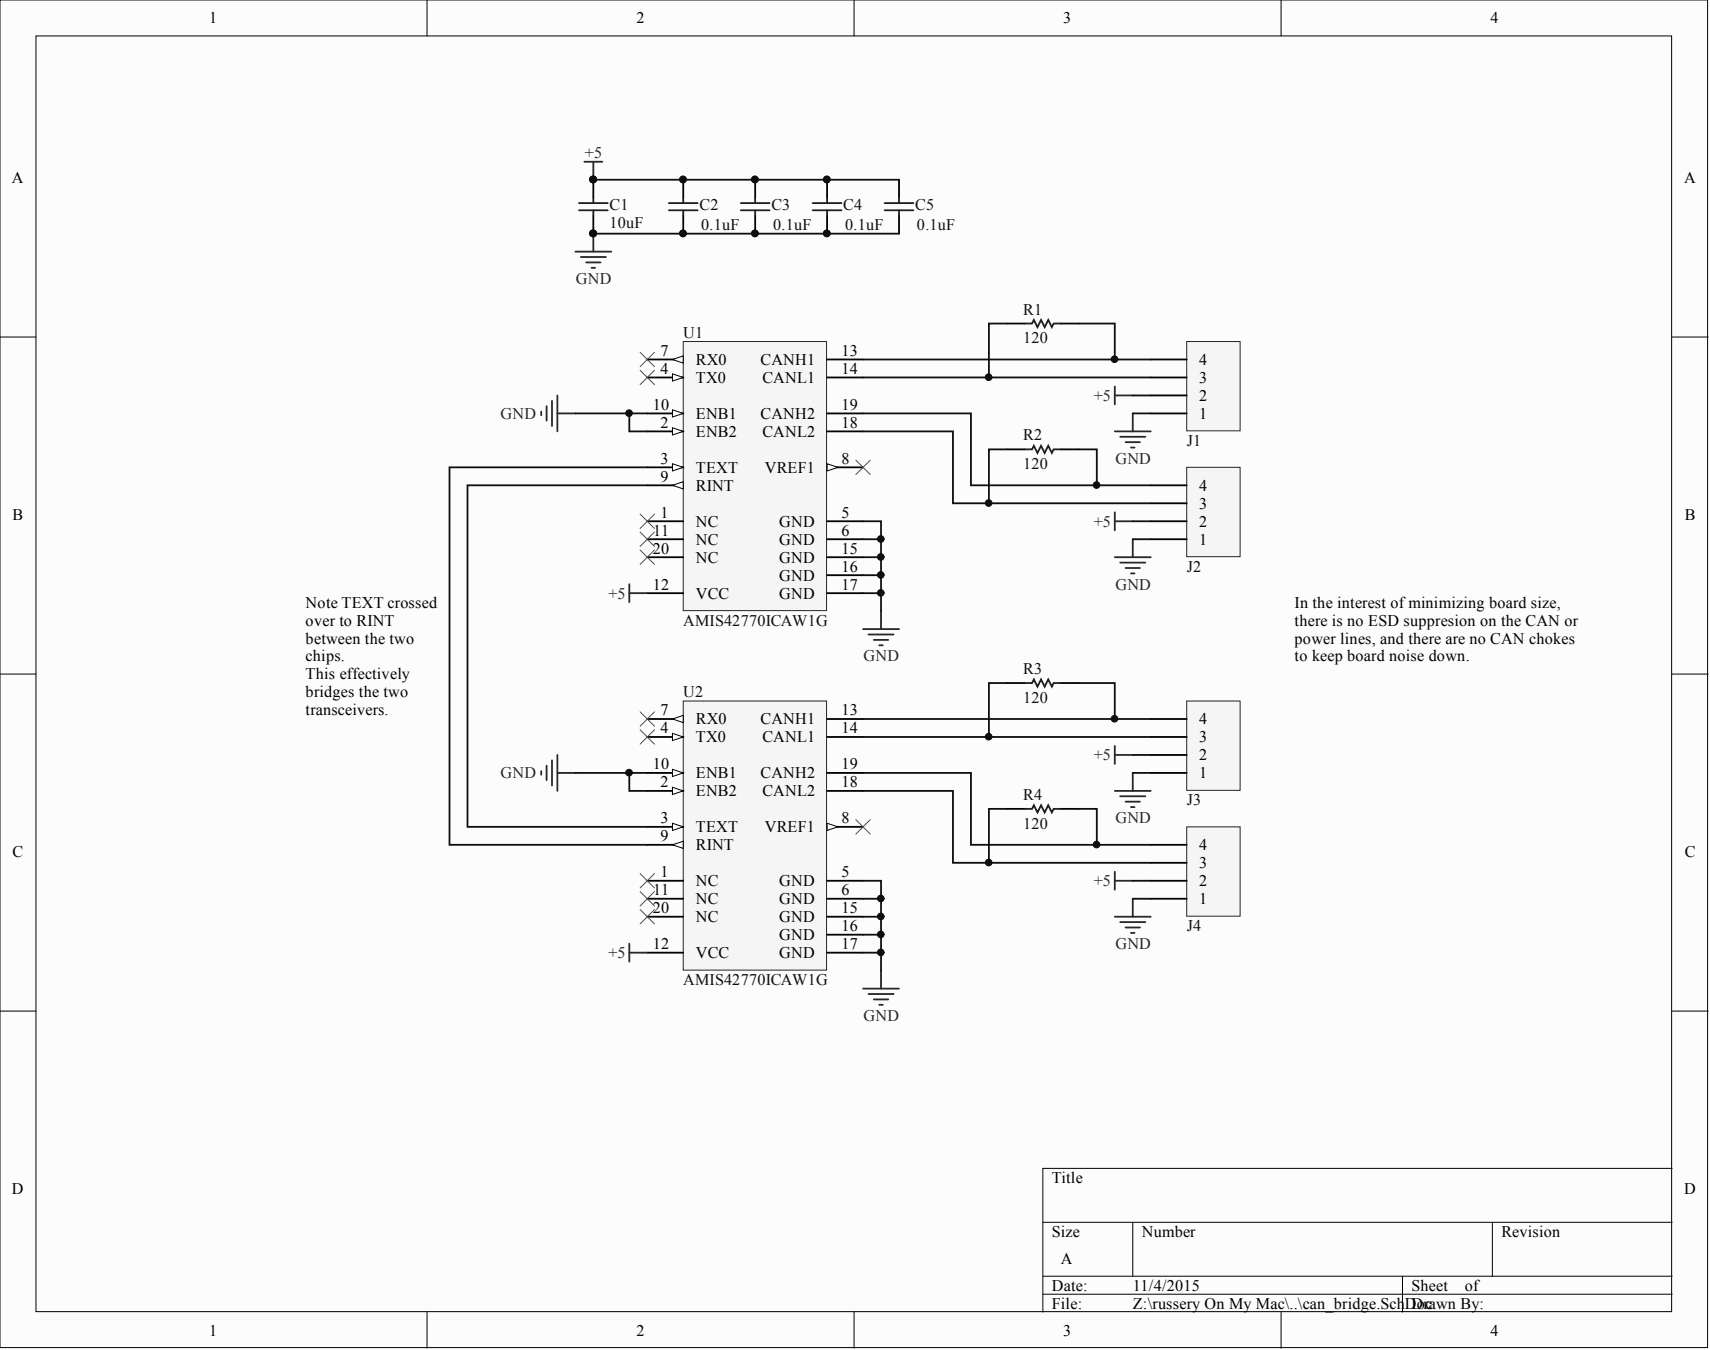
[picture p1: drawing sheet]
<svg xmlns="http://www.w3.org/2000/svg" width="241mm" height="190mm" viewBox="0 0 241 190" stroke-linecap="round" stroke-linejoin="round" font-family="sans-serif">
<defs><g id="words">
<g font-size="2.3">
<text x="29.5" y="3.3">1</text>
<text x="89.8" y="3.3">2</text>
<text x="150" y="3.3">3</text>
<text x="210.3" y="3.3">4</text>
<text x="1.7" y="25.8">A</text>
<text x="237.7" y="25.8">A</text>
<text x="93.2" y="52.8">4</text>
<text x="93.2" y="50.2">7</text>
<text x="98.2" y="51.5">RX0</text>
<text x="107.3" y="51.5">CANH1</text>
<text x="118.7" y="50.2">13</text>
<text x="118.7" y="52.8">14</text>
<text x="169.2" y="51.5">4</text>
<text x="92.1" y="57.8">10</text>
<text x="98.2" y="54">TX0</text>
<text x="98.2" y="59.1">ENB1</text>
<text x="107.3" y="59.1">CANH2</text>
<text x="107.6" y="54">CANL1</text>
<text x="118.7" y="57.8">19</text>
<text x="169.2" y="59.1">1</text>
<text x="169.2" y="56.6">2</text>
<text x="169.2" y="54">3</text>
<text x="93.2" y="60.4">2</text>
<text x="93.2" y="65.4">3</text>
<text x="98.2" y="61.6">ENB2</text>
<text x="107.6" y="61.6">CANL2</text>
<text x="118.7" y="65.4">8</text>
<text x="118.7" y="60.4">18</text>
<text x="93.2" y="68">9</text>
<text x="98.2" y="66.7">TEXT</text>
<text x="98.2" y="69.2">RINT</text>
<text x="107.9" y="66.7">VREF1</text>
<text x="169.2" y="71.8">3</text>
<text x="169.2" y="69.2">4</text>
<text x="1.8" y="73.4">B</text>
<text x="92.2" y="75.6">11</text>
<text x="93.2" y="73">1</text>
<text x="98.2" y="74.3">NC</text>
<text x="98.2" y="76.9">NC</text>
<text x="109.9" y="74.3">GND</text>
<text x="109.9" y="76.9">GND</text>
<text x="118.7" y="73">5</text>
<text x="118.7" y="75.6">6</text>
<text x="169.2" y="76.9">1</text>
<text x="169.2" y="74.3">2</text>
<text x="237.7" y="73.4">B</text>
<text x="92.1" y="83.2">12</text>
<text x="92.1" y="78.1">20</text>
<text x="98.2" y="79.4">NC</text>
<text x="109.9" y="79.4">GND</text>
<text x="109.9" y="81.9">GND</text>
<text x="118.7" y="78.1">15</text>
<text x="118.7" y="80.7">16</text>
<text x="118.7" y="83.2">17</text>
<text x="43.1" y="85.7">Note TEXT crossed</text>
<text x="43.1" y="88.3">over to RINT</text>
<text x="98.2" y="84.5">VCC</text>
<text x="109.9" y="84.5">GND</text>
<text x="182.7" y="85.7">In the interest of minimizing board size,</text>
<text x="182.7" y="88.3">there is no ESD suppresion on the CAN or</text>
<text x="43.1" y="90.8">between the two</text>
<text x="43.1" y="93.3">chips.</text>
<text x="43.1" y="95.9">This effectively</text>
<text x="182.7" y="90.8">power lines, and there are no CAN chokes</text>
<text x="182.7" y="93.3">to keep board noise down.</text>
<text x="43.1" y="98.4">bridges the two</text>
<text x="43.1" y="101">transceivers.</text>
<text x="93.2" y="101">7</text>
<text x="118.7" y="101">13</text>
<text x="93.2" y="103.5">4</text>
<text x="98.2" y="104.8">TX0</text>
<text x="98.2" y="102.2">RX0</text>
<text x="107.3" y="102.2">CANH1</text>
<text x="107.6" y="104.8">CANL1</text>
<text x="118.7" y="103.5">14</text>
<text x="169.2" y="107.3">2</text>
<text x="169.2" y="104.8">3</text>
<text x="169.2" y="102.2">4</text>
<text x="92.1" y="108.6">10</text>
<text x="93.2" y="111.1">2</text>
<text x="98.2" y="112.4">ENB2</text>
<text x="98.2" y="109.8">ENB1</text>
<text x="107.3" y="109.8">CANH2</text>
<text x="107.6" y="112.4">CANL2</text>
<text x="118.7" y="111.1">18</text>
<text x="118.7" y="108.6">19</text>
<text x="169.2" y="109.8">1</text>
<text x="93.2" y="116.2">3</text>
<text x="93.2" y="118.7">9</text>
<text x="98.2" y="117.4">TEXT</text>
<text x="98.2" y="120">RINT</text>
<text x="107.9" y="117.4">VREF1</text>
<text x="118.7" y="116.2">8</text>
<text x="169.2" y="120">4</text>
<text x="1.8" y="120.9">C</text>
<text x="93.2" y="123.8">1</text>
<text x="98.2" y="125">NC</text>
<text x="109.9" y="125">GND</text>
<text x="118.7" y="123.8">5</text>
<text x="169.2" y="125">2</text>
<text x="169.2" y="122.5">3</text>
<text x="237.7" y="120.9">C</text>
<text x="92.1" y="128.9">20</text>
<text x="92.2" y="126.3">11</text>
<text x="98.2" y="127.6">NC</text>
<text x="98.2" y="130.1">NC</text>
<text x="109.9" y="127.6">GND</text>
<text x="109.9" y="130.1">GND</text>
<text x="118.7" y="126.3">6</text>
<text x="118.7" y="128.9">15</text>
<text x="118.7" y="131.4">16</text>
<text x="169.2" y="127.6">1</text>
<text x="92.1" y="133.9">12</text>
<text x="98.2" y="135.2">VCC</text>
<text x="109.9" y="132.7">GND</text>
<text x="109.9" y="135.2">GND</text>
<text x="118.7" y="133.9">17</text>
<text x="148.4" y="166.9">Title</text>
<text x="1.7" y="168.5">D</text>
<text x="237.7" y="168.5">D</text>
<text x="148.4" y="174.5">Size</text>
<text x="149.7" y="178.3">A</text>
<text x="161.1" y="174.5">Number</text>
<text x="211.9" y="174.5">Revision</text>
<text x="148.4" y="182.1">Date:</text>
<text x="148.4" y="184.7">File:</text>
<text x="159.8" y="182.1">11/4/2015</text>
<text x="159.8" y="184.7">Z:\russery On My Mac\..\can_bridge.Sch</text>
<text x="198.3" y="184.7">DDorawn By:</text>
<text x="199.2" y="182.1">Sheet</text>
<text x="201.1" y="184.7">c</text>
<text x="206.7" y="182.1">of</text>
<text x="29.5" y="188.5">1</text>
<text x="89.8" y="188.5">2</text>
<text x="150" y="188.5">3</text>
<text x="210.3" y="188.5">4</text>
</g>
<g font-size="2.3" fill="#262626">
<text x="82.5" y="22.3">+5</text>
<text x="81.3" y="40.1">GND</text>
<text x="70.6" y="59.1">GND</text>
<text x="154.3" y="56.6">+5</text>
<text x="157.4" y="65.4">GND</text>
<text x="154.3" y="74.3">+5</text>
<text x="157.4" y="83.2">GND</text>
<text x="85.8" y="84.5">+5</text>
<text x="121.9" y="93.3">GND</text>
<text x="154.3" y="107.3">+5</text>
<text x="70.6" y="109.8">GND</text>
<text x="157.4" y="116.2">GND</text>
<text x="154.3" y="125">+5</text>
<text x="85.8" y="135.2">+5</text>
<text x="157.4" y="133.9">GND</text>
<text x="121.9" y="144.1">GND</text>
</g>
<g font-size="2.3" fill="#0e0e0e">
<text x="86" y="29.7">C1</text>
<text x="98.7" y="29.7">C2</text>
<text x="108.8" y="29.7">C3</text>
<text x="119" y="29.7">C4</text>
<text x="129.1" y="29.7">C5</text>
<text x="86" y="32.2">10uF</text>
<text x="99" y="32.5">0.1uF</text>
<text x="109.1" y="32.5">0.1uF</text>
<text x="119.2" y="32.5">0.1uF</text>
<text x="129.4" y="32.5">0.1uF</text>
<text x="96.4" y="47.7">U1</text>
<text x="144.4" y="44.4">R1</text>
<text x="144.4" y="48.4">120</text>
<text x="144.4" y="62.1">R2</text>
<text x="167.5" y="62.9">J1</text>
<text x="144.4" y="66.2">120</text>
<text x="167.5" y="80.7">J2</text>
<text x="96.4" y="88.3">AMIS42770ICAW1G</text>
<text x="144.4" y="95.1">R3</text>
<text x="96.4" y="98.4">U2</text>
<text x="144.4" y="99.2">120</text>
<text x="144.4" y="112.9">R4</text>
<text x="167.5" y="113.6">J3</text>
<text x="144.4" y="116.9">120</text>
<text x="167.5" y="131.4">J4</text>
<text x="96.4" y="139">AMIS42770ICAW1G</text>
</g>
</g></defs>
<g fill="#fcfcfc" stroke="#000" stroke-width=".14">
<path d="M0 0h241v190.2h-241z"/>
<path d="M5.1 5.1h230.8v180h-230.8z"/>
</g>
<g fill="none" stroke="#000" stroke-width=".14">
<path d="M60.3 0v5.1M120.5 0v5.1M180.8 0v5.1M0 47.6h5.1M236 47.6h5M0 95.1h5.1M236 95.1h5M0 142.7h5.1M236 142.7h5M147.2 172.5h88.8M159.8 172.5v7.6M210.6 172.5v7.6"/>
<path d="M236 164.9h-88.8v20.3M60.3 185.2v5M120.5 185.2v5M147.2 180.1h88.8M147.2 182.6h88.8M180.8 185.2v5M197.9 180.1v5.1"/>
</g>
<path d="M96.4 48.2h20.2v38h-20.2z" fill="#f5f5f5" stroke="#262626" stroke-width=".14"/>
<path d="M91.3 73.6h5.1M91.3 60.9h5.1" fill="none" stroke="#000" stroke-width=".25"/>
<path d="M94.9 60.4l1.5 .5-1.5 .5z" fill="#fcfcfc" stroke="#000" stroke-width=".14"/>
<path d="M91.3 65.9h5.1" fill="none" stroke="#000" stroke-width=".25"/>
<path d="M94.9 65.4l1.5 .5-1.5 .6z" fill="#fcfcfc" stroke="#000" stroke-width=".14"/>
<path d="M91.3 53.3h5.1" fill="none" stroke="#000" stroke-width=".25"/>
<path d="M94.9 52.8l1.5 .5-1.5 .5z" fill="#fcfcfc" stroke="#000" stroke-width=".14"/>
<path d="M91.3 50.7h5.1M116.7 73.6h5.1M116.7 76.1h5.1" fill="none" stroke="#000" stroke-width=".25"/>
<path d="M94.9 50.7l1.5-.5v1z" fill="#fcfcfc" stroke="#000" stroke-width=".14"/>
<path d="M116.7 65.9h5.1" fill="none" stroke="#000" stroke-width=".25"/>
<path d="M116.7 65.4l1.5 .5-1.5 .6z" fill="#fcfcfc" stroke="#000" stroke-width=".14"/>
<path d="M91.3 68.5h5.1" fill="none" stroke="#000" stroke-width=".25"/>
<path d="M94.9 68.5l1.5-.5v1z" fill="#fcfcfc" stroke="#000" stroke-width=".14"/>
<path d="M91.3 58.3h5.1" fill="none" stroke="#000" stroke-width=".25"/>
<path d="M94.9 57.8l1.5 .5-1.5 .5z" fill="#fcfcfc" stroke="#000" stroke-width=".14"/>
<g fill="none" stroke="#000" stroke-width=".25">
<path d="M116.7 50.7h5.1M116.7 53.3h5.1M116.7 58.3h5.1M142.1 45.7h2.5M149.7 45.7h2.5M91.3 76.1h5.1M91.3 78.6h5.1M116.7 78.6h5.1M116.7 60.9h5.1M142.1 63.4h2.5M149.7 63.4h2.5M91.3 83.7h5.1"/>
<path d="M116.7 83.7h5.1M116.7 81.2h5.1"/>
</g>
<path d="M88.8 82.4v2.6M88.8 83.7h2.5M121.8 88.8h5.1M122.5 89.5h3.6M123.3 90.3h2M124.1 91.1h.5M124.3 86.2v2.6" fill="none" stroke="#262626" stroke-width=".25"/>
<path d="M121.8 73.6h2.5v12.6M121.8 76.1h2.5M121.8 78.6h2.5M121.8 81.2h2.5M121.8 83.7h2.5" fill="none" stroke="#0e0e0e" stroke-width=".25"/>
<g fill="#0e0e0e" stroke="#0e0e0e" stroke-width=".14">
<circle cx="124.3" cy="76.1" r=".47"/>
<circle cx="124.3" cy="78.6" r=".47"/>
<circle cx="124.3" cy="81.1" r=".47"/>
<circle cx="124.3" cy="83.7" r=".47"/>
</g>
<path d="M90.3 77.6l2.1 2M90.3 75.1l2.1 2M90.3 72.5l2.1 2.1M92.4 77.6l-2.1 2M92.4 75.1l-2.1 2M92.4 72.5l-2.1 2.1M120.8 64.9l2 2.1M122.8 64.9l-2 2.1" fill="none" stroke="#4c4c4c" stroke-width=".14"/>
<path d="M144.6 45.7h1l.3-.6 .5 1.1 .5-1.1 .5 1.1 .5-1.1 .5 1.1 .3-.5h1M144.6 63.4h1l.3-.5 .5 1 .5-1 .5 1 .5-1 .5 1 .3-.5h1" fill="none" stroke="#1c1c1c" stroke-width=".25"/>
<path d="M167.5 48.2h7.5v12.6h-7.5z" fill="#f5f5f5" stroke="#262626" stroke-width=".14"/>
<path d="M83.7 25.4v2.5M83.7 30.4v2.6M162.4 58.3h5.1M162.4 55.8h5.1M162.4 53.3h5.1M162.4 50.7h5.1" fill="none" stroke="#000" stroke-width=".25"/>
<g fill="#0e0e0e" stroke="#0e0e0e" stroke-width=".14">
<circle cx="83.7" cy="32.9" r=".47"/>
<circle cx="83.7" cy="25.3" r=".47"/>
<circle cx="88.8" cy="58.3" r=".47"/>
</g>
<path d="M81.7 28.7h4.1M81.7 29.7h4.1M83.7 27.9v.8M83.7 29.7v.7" fill="none" stroke="#1c1c1c" stroke-width=".25"/>
<path d="M76.4 58.1v.5M77.1 57.3v2.1M77.9 56.6v3.5M78.7 55.8v5.1M78.7 58.3h2.5M157.3 54.5v2.6M157.3 55.8h2.5M159.8 58.3v2.6M157.3 60.9h5.1M158.1 61.6h3.5M158.8 62.4h2.1M159.6 63.2h.5" fill="none" stroke="#262626" stroke-width=".25"/>
<path d="M81.2 58.3h10.1M88.8 58.3v2.6h2.5M121.8 53.3h40.6M121.8 50.7h40.6M159.8 58.3h2.6M159.8 55.8h2.6" fill="none" stroke="#0e0e0e" stroke-width=".25"/>
<path d="M167.5 65.9h7.5v12.7h-7.5z" fill="#f5f5f5" stroke="#262626" stroke-width=".14"/>
<path d="M96.4 25.4v2.5M96.4 30.4v2.6M106.6 25.4v2.5M106.6 30.4v2.6M116.7 25.4v2.5M116.7 30.4v2.6M126.9 25.4v2.5M126.9 30.4v2.6M162.4 76.1h5.1M162.4 73.6h5.1M162.4 71h5.1M162.4 68.5h5.1" fill="none" stroke="#000" stroke-width=".25"/>
<g fill="none" stroke="#262626" stroke-width=".25">
<path d="M81.2 35.5h5.1M82 36.3h3.5M82.5 22.8h2.5M82.7 37h2M83.5 37.8h.5M83.7 22.8v2.6M83.7 33v2.5M157.3 78.6h5.1M157.3 72.3v2.5M157.3 73.6h2.5M158.1 79.4h3.5M159.8 76.1v2.5"/>
<path d="M158.8 80.2h2.1M159.6 80.9h.5"/>
</g>
<path d="M83.7 25.4h43.2M83.7 33h43.2M121.8 58.3h15.2v10.2h25.4M142.1 45.7h-2.6v7.6M152.2 45.7h5.1v5M121.8 60.9h12.7v10.1h27.9M142.1 63.4h-2.6v7.6M152.2 63.4h2.6v5.1M159.8 76.1h2.6M159.8 73.6h2.6" fill="none" stroke="#0e0e0e" stroke-width=".25"/>
<g fill="#0e0e0e" stroke="#0e0e0e" stroke-width=".14">
<circle cx="157.3" cy="50.7" r=".47"/>
<circle cx="139.5" cy="53.2" r=".47"/>
<circle cx="154.7" cy="68.4" r=".47"/>
<circle cx="139.5" cy="71" r=".47"/>
<circle cx="83.7" cy="25.3" r=".47"/>
<circle cx="83.7" cy="32.9" r=".47"/>
<circle cx="96.4" cy="32.9" r=".47"/>
<circle cx="96.4" cy="25.3" r=".47"/>
<circle cx="106.5" cy="32.9" r=".47"/>
<circle cx="106.5" cy="25.3" r=".47"/>
<circle cx="116.7" cy="32.9" r=".47"/>
<circle cx="116.7" cy="25.3" r=".47"/>
</g>
<g fill="none" stroke="#1c1c1c" stroke-width=".25">
<path d="M94.4 28.7h4M94.4 29.7h4M96.4 27.9v.8M96.4 29.7v.7M104.5 28.7h4.1M104.5 29.7h4.1M106.6 27.9v.8M106.6 29.7v.7M114.7 28.7h4M114.7 29.7h4M116.7 27.9v.8M116.7 29.7v.7"/>
<path d="M124.8 28.7h4.1M124.8 29.7h4.1M126.9 27.9v.8M126.9 29.7v.7"/>
</g>
<path d="M96.4 98.9h20.2v38h-20.2z" fill="#f5f5f5" stroke="#262626" stroke-width=".14"/>
<path d="M91.3 111.6h5.1M91.3 124.3h5.1" fill="none" stroke="#000" stroke-width=".25"/>
<path d="M94.9 111.1l1.5 .5-1.5 .5z" fill="#fcfcfc" stroke="#000" stroke-width=".14"/>
<path d="M91.3 116.7h5.1" fill="none" stroke="#000" stroke-width=".25"/>
<path d="M94.9 116.2l1.5 .5-1.5 .5z" fill="#fcfcfc" stroke="#000" stroke-width=".14"/>
<path d="M91.3 104h5.1" fill="none" stroke="#000" stroke-width=".25"/>
<path d="M94.9 103.5l1.5 .5-1.5 .5z" fill="#fcfcfc" stroke="#000" stroke-width=".14"/>
<path d="M91.3 101.5h5.1M116.7 124.3h5.1M116.7 126.8h5.1" fill="none" stroke="#000" stroke-width=".25"/>
<path d="M94.9 101.5l1.5-.5v1z" fill="#fcfcfc" stroke="#000" stroke-width=".14"/>
<path d="M116.7 116.7h5.1" fill="none" stroke="#000" stroke-width=".25"/>
<path d="M116.7 116.2l1.5 .5-1.5 .5z" fill="#fcfcfc" stroke="#000" stroke-width=".14"/>
<path d="M91.3 119.2h5.1" fill="none" stroke="#000" stroke-width=".25"/>
<path d="M94.9 119.2l1.5-.5v1z" fill="#fcfcfc" stroke="#000" stroke-width=".14"/>
<path d="M91.3 109.1h5.1" fill="none" stroke="#000" stroke-width=".25"/>
<path d="M94.9 108.6l1.5 .5-1.5 .5z" fill="#fcfcfc" stroke="#000" stroke-width=".14"/>
<g fill="none" stroke="#000" stroke-width=".25">
<path d="M142.1 96.4h2.5M149.7 96.4h2.5M116.7 101.5h5.1M116.7 104h5.1M116.7 111.6h5.1M116.7 109.1h5.1M142.1 114.1h2.5M149.7 114.1h2.5M91.3 126.8h5.1M91.3 134.4h5.1M91.3 129.4h5.1M116.7 134.4h5.1"/>
<path d="M116.7 129.4h5.1M116.7 131.9h5.1"/>
</g>
<path d="M88.8 133.2v2.5M88.8 134.4h2.5M121.8 139.5h5.1M124.3 137v2.5M122.5 140.3h3.6M123.3 141h2M124.1 141.8h.5" fill="none" stroke="#262626" stroke-width=".25"/>
<path d="M121.8 124.3h2.5v12.7M121.8 126.8h2.5M121.8 129.4h2.5M121.8 131.9h2.5M121.8 134.4h2.5" fill="none" stroke="#0e0e0e" stroke-width=".25"/>
<g fill="#0e0e0e" stroke="#0e0e0e" stroke-width=".14">
<circle cx="124.3" cy="126.8" r=".47"/>
<circle cx="124.3" cy="129.3" r=".47"/>
<circle cx="124.3" cy="131.9" r=".47"/>
<circle cx="124.3" cy="134.4" r=".47"/>
</g>
<path d="M120.8 115.7l2 2M122.8 115.7l-2 2M90.3 128.3l2.1 2.1M90.3 125.8l2.1 2M90.3 123.3l2.1 2M92.4 128.3l-2.1 2.1M92.4 125.8l-2.1 2M92.4 123.3l-2.1 2" fill="none" stroke="#4c4c4c" stroke-width=".14"/>
<path d="M144.6 96.4h1l.3-.5 .5 1 .5-1 .5 1 .5-1 .5 1 .3-.5h1M144.6 114.1h1l.3-.5 .5 1 .5-1 .5 1 .5-1 .5 1 .3-.5h1" fill="none" stroke="#1c1c1c" stroke-width=".25"/>
<path d="M167.5 98.9h7.5v12.6h-7.5z" fill="#f5f5f5" stroke="#262626" stroke-width=".14"/>
<path d="M162.4 109.1h5.1M162.4 106.5h5.1M162.4 104h5.1M162.4 101.5h5.1" fill="none" stroke="#000" stroke-width=".25"/>
<path d="M76.4 108.8v.5M77.1 108.1v2M77.9 107.3v3.5M78.7 106.5v5.1M78.7 109.1h2.5M157.3 111.6h5.1M157.3 105.3v2.5M157.3 106.5h2.5M158.1 112.4h3.5M158.8 113.1h2.1M159.6 113.9h.5M159.8 109.1v2.5" fill="none" stroke="#262626" stroke-width=".25"/>
<path d="M81.2 109.1h10.1M88.8 109.1v2.5h2.5M121.8 104h40.6M121.8 101.5h40.6M159.8 109.1h2.6M159.8 106.5h2.6" fill="none" stroke="#0e0e0e" stroke-width=".25"/>
<circle cx="88.8" cy="109" r=".47" fill="#0e0e0e" stroke="#0e0e0e" stroke-width=".14"/>
<path d="M167.5 116.7h7.5v12.6h-7.5z" fill="#f5f5f5" stroke="#262626" stroke-width=".14"/>
<path d="M162.4 119.2h5.1M162.4 126.8h5.1M162.4 124.3h5.1M162.4 121.8h5.1" fill="none" stroke="#000" stroke-width=".25"/>
<path d="M157.3 129.4h5.1M157.3 123v2.6M157.3 124.3h2.5M158.1 130.1h3.5M158.8 130.9h2.1M159.6 131.6h.5M159.8 126.8v2.6" fill="none" stroke="#262626" stroke-width=".25"/>
<path d="M91.3 65.9h-27.9v53.3h27.9M91.3 68.5h-25.3v48.2h25.3M142.1 96.4h-2.6v7.6M152.2 96.4h5.1v5.1M121.8 109.1h15.2v10.1h25.4M121.8 111.6h12.7v10.2h27.9M142.1 114.1h-2.6v7.7M152.2 114.1h2.6v5.1M159.8 126.8h2.6M159.8 124.3h2.6" fill="none" stroke="#0e0e0e" stroke-width=".25"/>
<g fill="#0e0e0e" stroke="#0e0e0e" stroke-width=".14">
<circle cx="157.3" cy="101.4" r=".47"/>
<circle cx="139.5" cy="104" r=".47"/>
<circle cx="154.7" cy="119.2" r=".47"/>
<circle cx="139.5" cy="121.7" r=".47"/>
</g>
<path d="M90.3 52.3l2.1 2M90.3 49.7l2.1 2M92.4 52.3l-2.1 2M92.4 49.7l-2.1 2M90.3 103l2.1 2M90.3 100.4l2.1 2.1M92.4 103l-2.1 2M92.4 100.4l-2.1 2.1" fill="none" stroke="#4c4c4c" stroke-width=".14"/>
<use href="#words"/>
</svg>
